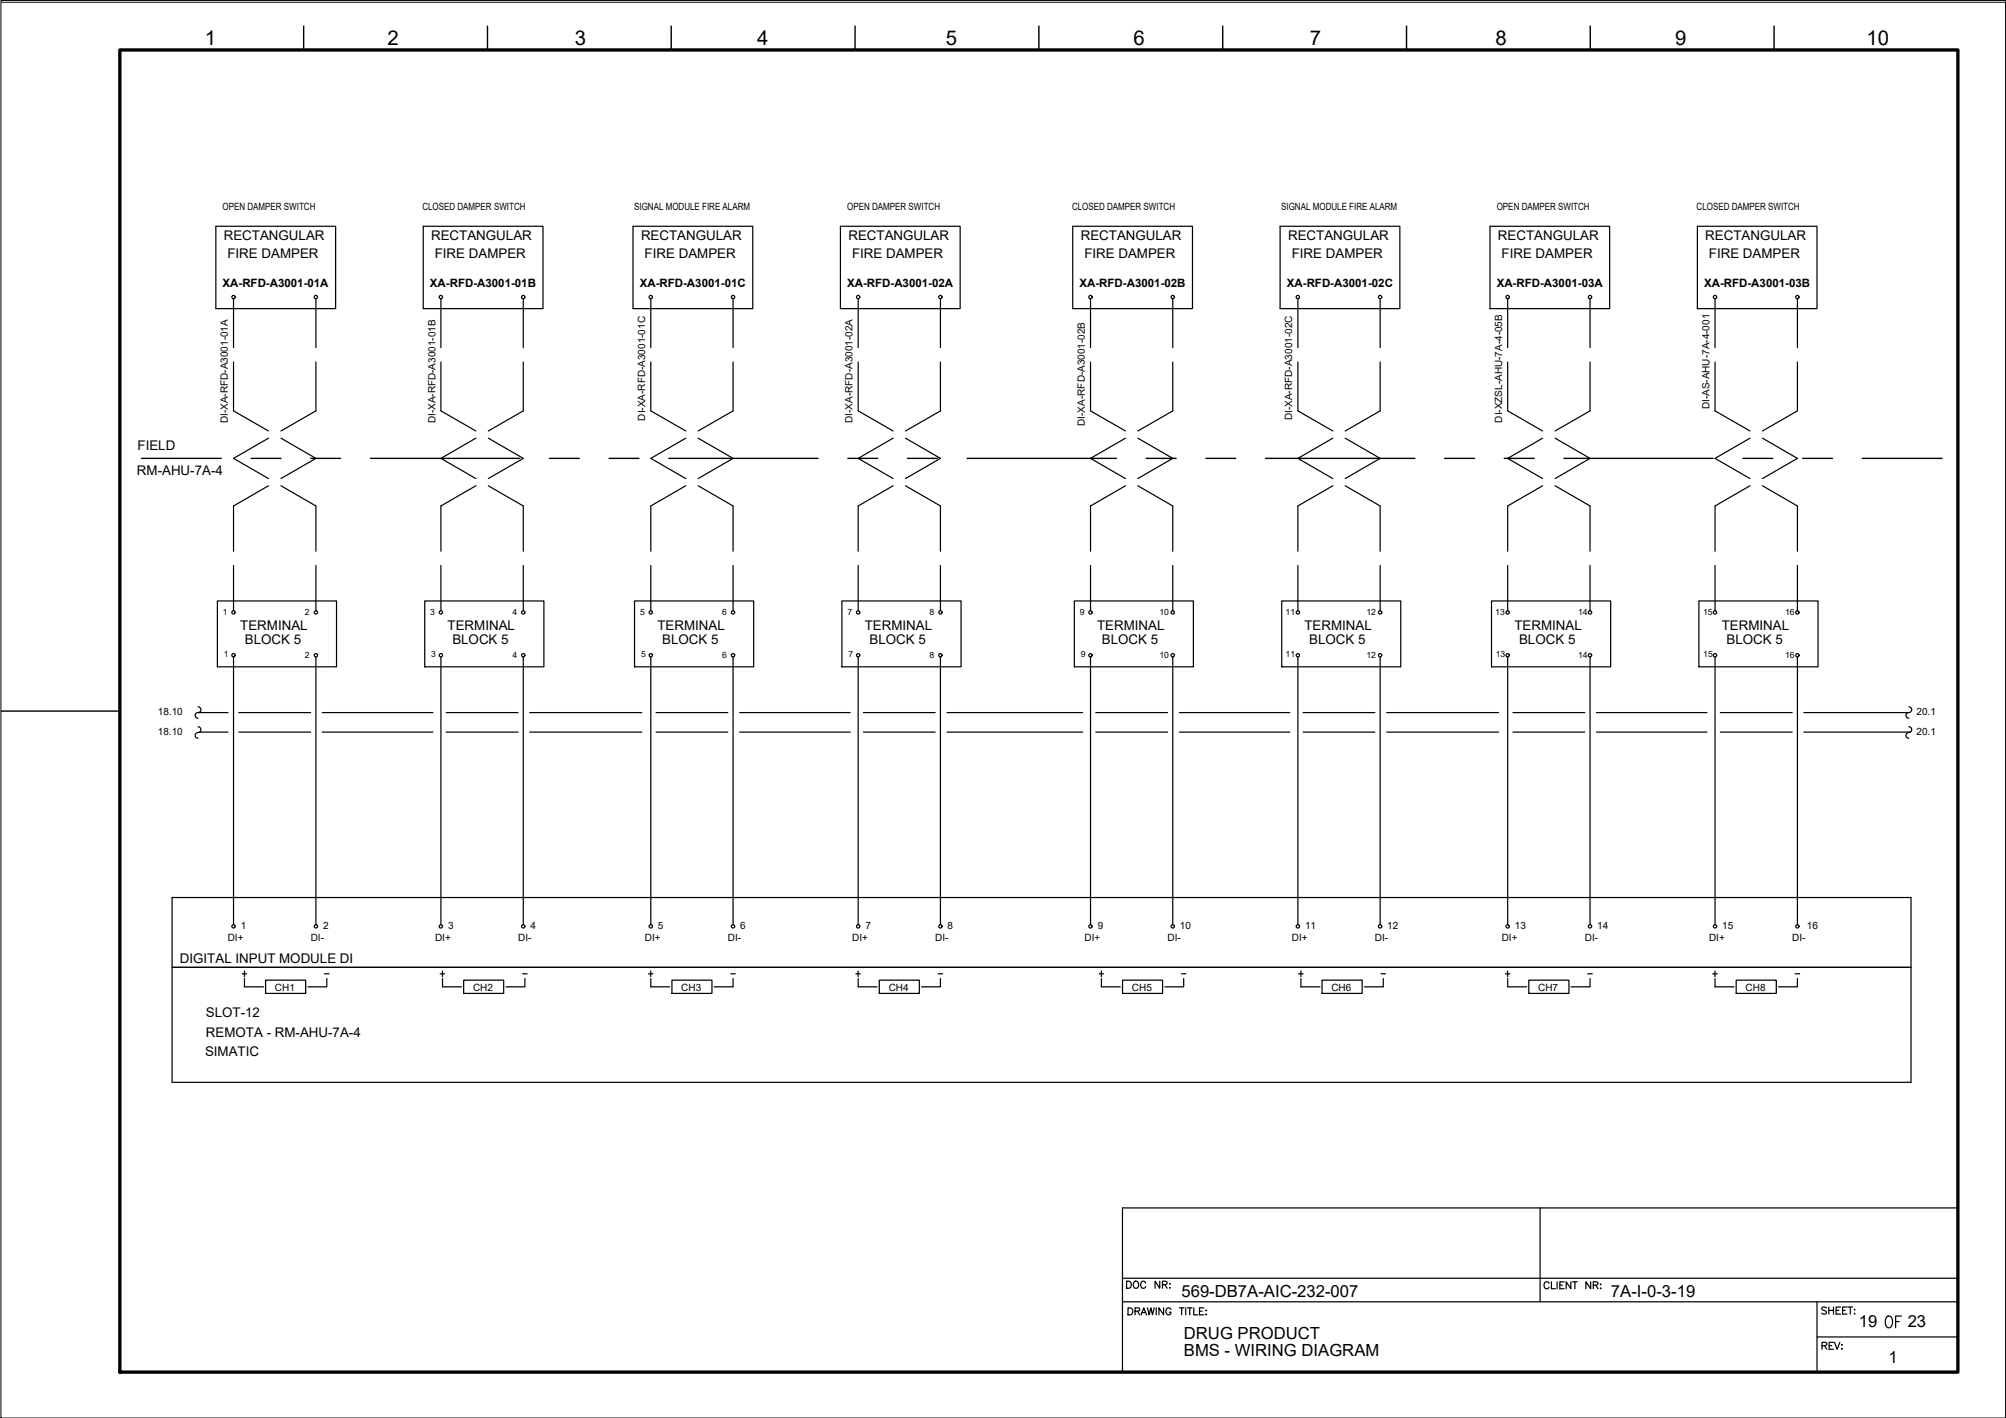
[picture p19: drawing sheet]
<svg xmlns="http://www.w3.org/2000/svg" width="420mm" height="297mm" viewBox="0 0 420 297" stroke-linecap="round" stroke-linejoin="round" font-family="sans-serif">
<defs><g id="words">
<text font-size="5.7" x="394.1" y="279.4">OF</text>
<text font-size="4.4" x="234.9" y="270.9">DOC NR:</text>
<g font-size="4.3">
<text x="42.9" y="9.4">1</text>
<text x="81.2" y="9.4">2</text>
<text x="120.4" y="9.4">3</text>
<text x="158.6" y="9.4">4</text>
<text x="198.1" y="9.4">5</text>
<text x="237.4" y="9.4">6</text>
<text x="274.3" y="9.4">7</text>
<text x="313.2" y="9.4">8</text>
<text x="350.9" y="9.4">9</text>
<text x="390.9" y="9.4">10</text>
</g>
<g font-size="4">
<text x="49.7" y="205.7">+</text>
<text x="229.3" y="205.7">+</text>
<text x="270.9" y="205.7">+</text>
<text x="314.3" y="205.7">+</text>
<text x="357.7" y="205.7">+</text>
</g>
<g font-size="3.5">
<text x="247.5" y="271.6">569-DB7A-AIC-232-007</text>
<text x="337.4" y="271.8">7A-I-0-3-19</text>
<text x="248" y="280.5">DRUG PRODUCT</text>
<text x="389.3" y="278.1">19</text>
<text x="399.6" y="278.1">23</text>
<text x="248" y="284.1">BMS - WIRING DIAGRAM</text>
<text x="395.5" y="285.4">1</text>
</g>
<g font-size="2.8">
<text x="46.9" y="50.4">RECTANGULAR</text>
<text x="47.6" y="54">FIRE DAMPER</text>
<text x="90.3" y="50.4">RECTANGULAR</text>
<text x="91.1" y="54">FIRE DAMPER</text>
<text x="134.3" y="50.4">RECTANGULAR</text>
<text x="135" y="54">FIRE DAMPER</text>
<text x="177.7" y="50.4">RECTANGULAR</text>
<text x="178.5" y="54">FIRE DAMPER</text>
<text x="226.4" y="50.4">RECTANGULAR</text>
<text x="227.1" y="54">FIRE DAMPER</text>
<text x="269.8" y="50.4">RECTANGULAR</text>
<text x="270.6" y="54">FIRE DAMPER</text>
<text x="313.7" y="50.4">RECTANGULAR</text>
<text x="314.5" y="54">FIRE DAMPER</text>
<text x="357.2" y="50.4">RECTANGULAR</text>
<text x="357.9" y="54">FIRE DAMPER</text>
<text x="28.8" y="94.3">FIELD</text>
<text x="28.7" y="99.4">RM-AHU-7A-4</text>
<text x="50.3" y="132">TERMINAL</text>
<text x="51.3" y="134.9">BLOCK 5</text>
<text x="93.7" y="132">TERMINAL</text>
<text x="94.7" y="134.9">BLOCK 5</text>
<text x="137.7" y="132">TERMINAL</text>
<text x="138.7" y="134.9">BLOCK 5</text>
<text x="181.1" y="132">TERMINAL</text>
<text x="182.1" y="134.9">BLOCK 5</text>
<text x="229.8" y="132">TERMINAL</text>
<text x="230.8" y="134.9">BLOCK 5</text>
<text x="273.2" y="132">TERMINAL</text>
<text x="274.2" y="134.9">BLOCK 5</text>
<text x="317.2" y="132">TERMINAL</text>
<text x="318.2" y="134.9">BLOCK 5</text>
<text x="360.6" y="132">TERMINAL</text>
<text x="361.6" y="134.9">BLOCK 5</text>
<text x="37.7" y="201.7">DIGITAL INPUT MODULE DI</text>
<text x="43.1" y="213.1">SLOT-12</text>
<text x="42.9" y="221.1">SIMATIC</text>
<text x="43.1" y="217.3">REMOTA - RM-AHU-7A-4</text>
</g>
<g font-size="2.6">
<text x="67" y="205.3">-</text>
<text x="108.7" y="205.3">-</text>
<text x="152" y="205.3">-</text>
<text x="195.8" y="205.3">-</text>
<text x="246.6" y="205.3">-</text>
<text x="288.2" y="205.3">-</text>
<text x="331.6" y="205.3">-</text>
<text x="375" y="205.3">-</text>
</g>
<g font-size="2.4">
<text x="46.6" y="60.2">XA-RFD-A3001-01A</text>
<text x="90" y="60.2">XA-RFD-A3001-01B</text>
<text x="134" y="60.2">XA-RFD-A3001-01C</text>
<text x="177.4" y="60.2">XA-RFD-A3001-02A</text>
<text x="226.1" y="60.2">XA-RFD-A3001-02B</text>
<text x="269.5" y="60.2">XA-RFD-A3001-02C</text>
<text x="313.5" y="60.2">XA-RFD-A3001-03A</text>
<text x="356.9" y="60.2">XA-RFD-A3001-03B</text>
</g>
<g font-size="2.1">
<text x="46.6" y="44.1">OPEN DAMPER SWITCH</text>
<text x="88.5" y="44.1">CLOSED DAMPER SWITCH</text>
<text x="132.8" y="44.1">SIGNAL MODULE FIRE ALARM</text>
<text x="177.5" y="44.1">OPEN DAMPER SWITCH</text>
<text x="224.5" y="44.1">CLOSED DAMPER SWITCH</text>
<text x="268.4" y="44.1">SIGNAL MODULE FIRE ALARM</text>
<text x="313.5" y="44.1">OPEN DAMPER SWITCH</text>
<text x="355.3" y="44.1">CLOSED DAMPER SWITCH</text>
<text x="47.8" y="88.7" transform="rotate(-90 47.8 88.7)">DI-XA-RFD-A3001-01A</text>
<text x="91.2" y="88.7" transform="rotate(-90 91.2 88.7)">DI-XA-RFD-A3001-01B</text>
<text x="135.1" y="88.1" transform="rotate(-90 135.1 88.1)">DI-XA-RFD-A3001-01C</text>
<text x="178.6" y="88.6" transform="rotate(-90 178.6 88.6)">DI-XA-RFD-A3001-02A</text>
<text x="227.2" y="89.2" transform="rotate(-90 227.2 89.2)">DI-XA-RFD-A3001-02B</text>
<text x="270.7" y="88" transform="rotate(-90 270.7 88)">DI-XA-RFD-A3001-02C</text>
<text x="314.6" y="88.5" transform="rotate(-90 314.6 88.5)">DI-XZSL-AHU-7A-4-05B</text>
<text x="358.1" y="85.8" transform="rotate(-90 358.1 85.8)">DI-AS-AHU-7A-4-001</text>
<text x="33.1" y="149.8">18.10</text>
<text x="401.4" y="149.8">20.1</text>
<text x="33.1" y="154">18.10</text>
<text x="401.4" y="154">20.1</text>
<text x="47.7" y="197.1">DI+</text>
<text x="50.4" y="194.5">1</text>
<text x="65.1" y="197.1">DI-</text>
<text x="67.7" y="194.5">2</text>
<text x="91.1" y="197.1">DI+</text>
<text x="93.9" y="194.5">3</text>
<text x="108.5" y="197.1">DI-</text>
<text x="111.1" y="194.5">4</text>
<text x="135.1" y="197.1">DI+</text>
<text x="137.8" y="194.5">5</text>
<text x="152.5" y="197.1">DI-</text>
<text x="155" y="194.5">6</text>
<text x="178.5" y="197.1">DI+</text>
<text x="181.3" y="194.5">7</text>
<text x="195.9" y="197.1">DI-</text>
<text x="198.5" y="194.5">8</text>
<text x="227.2" y="197.1">DI+</text>
<text x="229.9" y="194.5">9</text>
<text x="244.6" y="197.1">DI-</text>
<text x="247.1" y="194.5">10</text>
<text x="270.6" y="197.1">DI+</text>
<text x="273.3" y="194.5">11</text>
<text x="288" y="197.1">DI-</text>
<text x="290.6" y="194.5">12</text>
<text x="314.5" y="197.1">DI+</text>
<text x="317.3" y="194.5">13</text>
<text x="331.9" y="197.1">DI-</text>
<text x="334.5" y="194.5">14</text>
<text x="358" y="197.1">DI+</text>
<text x="360.7" y="194.5">15</text>
<text x="375.4" y="197.1">DI-</text>
<text x="378.4" y="194.5">16</text>
<text x="57.6" y="207.5">CH1</text>
<text x="99.1" y="207.5">CH2</text>
<text x="142.7" y="207.5">CH3</text>
<text x="186.1" y="207.5">CH4</text>
<text x="237.1" y="207.5">CH5</text>
<text x="278.9" y="207.5">CH6</text>
<text x="322.2" y="207.5">CH7</text>
<text x="365.6" y="207.5">CH8</text>
</g>
<g font-size="1.8">
<text x="46.7" y="128.8">1</text>
<text x="63.9" y="128.9">2</text>
<text x="90.1" y="128.8">3</text>
<text x="107.3" y="128.9">4</text>
<text x="134.1" y="128.8">5</text>
<text x="151.3" y="128.9">6</text>
<text x="177.5" y="128.8">7</text>
<text x="194.7" y="128.9">8</text>
<text x="226.2" y="128.8">9</text>
<text x="242.8" y="128.9">10</text>
<text x="269.3" y="128.8">11</text>
<text x="286.2" y="128.9">12</text>
<text x="313.2" y="128.8">13</text>
<text x="330.5" y="128.9">14</text>
<text x="356.7" y="128.8">15</text>
<text x="373.9" y="128.9">16</text>
<text x="46.9" y="137.7">1</text>
<text x="63.9" y="137.8">2</text>
<text x="90.3" y="137.7">3</text>
<text x="107.3" y="137.8">4</text>
<text x="134.3" y="137.7">5</text>
<text x="151.3" y="137.8">6</text>
<text x="177.7" y="137.7">7</text>
<text x="194.7" y="137.8">8</text>
<text x="226.4" y="137.7">9</text>
<text x="242.8" y="137.8">10</text>
<text x="269.3" y="137.7">11</text>
<text x="286.2" y="137.8">12</text>
<text x="313.3" y="137.7">13</text>
<text x="330.5" y="137.8">14</text>
<text x="356.7" y="137.7">15</text>
<text x="373.9" y="137.8">16</text>
</g>
</g></defs>
<!-- layer: I_LIMIT_LINE -->
<g fill="none" stroke="#000" stroke-width=".3">
<path d="M29.7 96h16.6M52.6 96h6.2M65.1 96h6.2M77.6 96h31.2M115.1 96h6.2M127.6 96h6.2M140.1 96h31.2M177.6 96h6.2M190.1 96h6.2M202.6 96h31.2M240.1 96h6.2M252.6 96h6.2"/>
<path d="M265.1 96h31.2M302.6 96h6.2M315.1 96h6.2M327.6 96h31.2M365.1 96h6.2M377.6 96h6.2M390.1 96h16.7"/>
</g>
<!-- layer: 0 -->
<g fill="none" stroke="#000" stroke-width=".25">
<path d="M41.5 149.3h6.3M41.8 153.4h6M50 149.3h15.1M50 153.4h15.1M67.5 149.3h23.2M67.5 153.4h23.2M93.5 149.3h15M93.5 153.4h15M111 149.3h23.4M111 153.4h23.4M137.4 149.3h15M137.4 153.4h15"/>
<path d="M154.9 149.3h23.2M154.9 153.4h23.2M180.8 149.3h15.1M180.8 153.4h15.1M198.4 149.3h28.4M198.4 153.4h28.4M229.5 149.3h15M229.5 153.4h15M247 149.3h23.2M247 153.4h23.2M272.9 149.3h15.1M272.9 153.4h15.1"/>
<path d="M290.4 149.3h23.5M290.4 153.4h23.5M316.9 149.3h15M316.9 153.4h15M334.4 149.3h23.1M334.4 153.4h23.1M360.3 149.3h15.1M360.3 153.4h15.1M377.8 149.3h22M377.8 153.4h22.4M400.3 188v38.7"/>
</g>
<!-- layer: I_DATA -->
<g fill="none" stroke="#000" stroke-width=".25">
<path d="M45.2 47.4h25.1v17.3h-25.1zM88.6 47.4h25.1v17.3h-25.1zM132.6 47.4h25.1v17.3h-25.1zM176 47.4h25.1v17.3h-25.1zM224.7 47.4h25.1v17.3h-25.1zM268.1 47.4h25.1v17.3h-25.1zM312.1 47.4h25v17.3h-25zM355.5 47.4h25.1v17.3h-25.1zM45.5 125.9h25v13.8h-25zM89 125.9h24.9v13.8h-24.9zM132.9 125.9h25v13.8h-25zM176.3 125.9h25v13.8h-25z"/>
<path d="M225 125.9h25v13.8h-25zM268.5 125.9h24.9v13.8h-24.9zM312.4 125.9h25v13.8h-25zM355.8 125.9h25v13.8h-25zM400.3 188h-364.3v38.7h364.3M36 202.6h364.3M51.2 206.7h4M55.6 205.3h8.4v2.8h-8.4zM68.5 205v1.7h-4M92.2 204h1M92.7 203.4v1.2M92.7 205v1.7h3.9"/>
<path d="M97.1 205.3h8.4v2.8h-8.4zM109.9 205v1.7h-3.9M135.8 204h1M136.3 203.4v1.2M136.3 205v1.7h4M140.7 205.3h8.4v2.8h-8.4zM153.5 205v1.7h-3.9M179.3 204h.9M179.7 203.4v1.2M179.7 205v1.7h4M184.2 205.3h8.4v2.8h-8.4zM197 205v1.7h-4"/>
<path d="M230.7 206.7h4M235.1 205.3h8.4v2.8h-8.4zM247.9 205v1.7h-3.9M272.5 206.7h4M276.9 205.3h8.4v2.8h-8.4zM289.7 205v1.7h-3.9M315.8 206.7h4M320.2 205.3h8.4v2.8h-8.4zM333 205v1.7h-3.9M359.2 206.7h4M363.6 205.3h8.4v2.8h-8.4zM376.5 205v1.7h-4"/>
<circle cx="48.9" cy="62.2" r=".35"/>
<circle cx="66.2" cy="62.2" r=".35"/>
<circle cx="92.3" cy="62.2" r=".35"/>
<circle cx="109.6" cy="62.2" r=".35"/>
<circle cx="136.3" cy="62.2" r=".35"/>
<circle cx="153.5" cy="62.2" r=".35"/>
<circle cx="179.7" cy="62.2" r=".35"/>
<circle cx="197" cy="62.2" r=".35"/>
<circle cx="228.4" cy="62.2" r=".35"/>
<circle cx="245.6" cy="62.2" r=".35"/>
<circle cx="271.8" cy="62.2" r=".35"/>
<circle cx="289.1" cy="62.2" r=".35"/>
<circle cx="315.8" cy="62.2" r=".35"/>
<circle cx="333" cy="62.2" r=".35"/>
<circle cx="359.2" cy="62.2" r=".35"/>
<circle cx="376.5" cy="62.2" r=".35"/>
<circle cx="48.9" cy="128.3" r=".35"/>
<circle cx="48.9" cy="137.3" r=".35"/>
<circle cx="66.2" cy="128.3" r=".35"/>
<circle cx="66.2" cy="137.3" r=".35"/>
<circle cx="92.3" cy="137.3" r=".35"/>
<circle cx="92.3" cy="128.3" r=".35"/>
<circle cx="109.6" cy="128.3" r=".35"/>
<circle cx="109.6" cy="137.3" r=".35"/>
<circle cx="136.3" cy="137.3" r=".35"/>
<circle cx="136.3" cy="128.3" r=".35"/>
<circle cx="153.5" cy="128.3" r=".35"/>
<circle cx="153.5" cy="137.3" r=".35"/>
<circle cx="179.7" cy="128.3" r=".35"/>
<circle cx="179.7" cy="137.3" r=".35"/>
<circle cx="197" cy="128.3" r=".35"/>
<circle cx="197" cy="137.3" r=".35"/>
<circle cx="228.4" cy="137.3" r=".35"/>
<circle cx="228.4" cy="128.3" r=".35"/>
<circle cx="245.6" cy="137.3" r=".35"/>
<circle cx="245.6" cy="128.3" r=".35"/>
<circle cx="271.8" cy="137.3" r=".35"/>
<circle cx="271.8" cy="128.3" r=".35"/>
<circle cx="289.1" cy="128.3" r=".35"/>
<circle cx="289.1" cy="137.3" r=".35"/>
<circle cx="315.8" cy="128.3" r=".35"/>
<circle cx="315.8" cy="137.3" r=".35"/>
<circle cx="333" cy="128.3" r=".35"/>
<circle cx="333" cy="137.3" r=".35"/>
<circle cx="359.2" cy="137.3" r=".35"/>
<circle cx="359.2" cy="128.3" r=".35"/>
<circle cx="376.5" cy="137.3" r=".35"/>
<circle cx="376.5" cy="128.3" r=".35"/>
<circle cx="48.9" cy="194.1" r=".35"/>
<circle cx="66.2" cy="194.1" r=".35"/>
<circle cx="92.3" cy="194.1" r=".35"/>
<circle cx="109.6" cy="194.1" r=".35"/>
<circle cx="136.3" cy="194.1" r=".35"/>
<circle cx="153.5" cy="194.1" r=".35"/>
<circle cx="179.7" cy="194.1" r=".35"/>
<circle cx="197" cy="194.1" r=".35"/>
<circle cx="228.4" cy="194.1" r=".35"/>
<circle cx="245.6" cy="194.1" r=".35"/>
<circle cx="271.8" cy="194.1" r=".35"/>
<circle cx="289.1" cy="194.1" r=".35"/>
<circle cx="315.8" cy="194.1" r=".35"/>
<circle cx="333" cy="194.1" r=".35"/>
<circle cx="359.2" cy="194.1" r=".35"/>
<circle cx="376.5" cy="194.1" r=".35"/>
</g>
<!-- layer: I_TABS -->
<g fill="none" stroke="#000" stroke-width=".25">
<path d="M48.9 62.6v10.2M48.9 75.8v10.3l7.3 4.2M66.2 62.6v10.2M66.2 75.8v10.3l-7.4 4.2M92.4 62.6v10.2M92.4 75.8v10.3l7.3 4.2M109.6 62.6v10.2M109.6 75.8v10.3l-7.3 4.2M136.3 62.6v10.2M136.3 75.8v10.3l7.3 4.2M153.5 62.6v10.2M153.5 75.8v10.3l-7.3 4.2"/>
<path d="M179.7 62.6v10.2M179.7 75.8v10.3l7.4 4.2M197 62.6v10.2M197 75.8v10.3l-7.3 4.2M228.4 62.6v10.2M228.4 75.8v10.3l7.3 4.2M245.6 62.6v10.2M245.6 75.8v10.3l-7.3 4.2M271.8 62.6v10.2M271.8 75.8v10.3l7.4 4.2M289.1 62.6v10.2M289.1 75.8v10.3l-7.4 4.2"/>
<path d="M315.8 62.6v10.2M315.8 75.8v10.3l7.3 4.2M333 62.6v10.2M333 75.8v10.3l-7.3 4.2M359.2 62.6v10.2M359.2 75.8v10.3l7.3 4.2M376.5 62.6v10.2M376.5 75.8v10.3l-7.4 4.2M56.2 91.8l-7.3 4.2 7.3 4.3M58.8 91.8l7.4 4.2-7.4 4.3M99.7 91.8l-7.3 4.2 7.3 4.3M102.3 91.8l7.3 4.2-7.3 4.3"/>
<path d="M143.6 91.8l-7.3 4.2 7.3 4.3M146.2 91.8l7.3 4.2-7.3 4.3M187.1 91.8l-7.4 4.2 7.4 4.3M189.7 91.8l7.3 4.2-7.3 4.3M235.7 91.8l-7.3 4.2 7.3 4.3M238.3 91.8l7.3 4.2-7.3 4.3M279.2 91.8l-7.4 4.2 7.4 4.3M281.7 91.8l7.4 4.2-7.4 4.3M323.1 91.8l-7.3 4.2 7.3 4.3M325.7 91.8l7.3 4.2-7.3 4.3M366.5 91.8l-7.3 4.2 7.3 4.3M369.1 91.8l7.4 4.2-7.4 4.3"/>
<path d="M48.9 118.5v9.4M56.2 101.8l-7.3 4.2v9.5M58.8 101.8l7.4 4.2v9.5M66.2 118.5v9.4M92.4 118.5v9.4M99.7 101.8l-7.3 4.2v9.5M102.3 101.8l7.3 4.2v9.5M109.6 118.5v9.4M136.3 118.5v9.4M143.6 101.8l-7.3 4.2v9.5M146.2 101.8l7.3 4.2v9.5M153.5 118.5v9.4"/>
<path d="M179.7 118.5v9.4M187.1 101.8l-7.4 4.2v9.5M189.7 101.8l7.3 4.2v9.5M197 118.5v9.4M228.4 118.5v9.4M235.7 101.8l-7.3 4.2v9.5M238.3 101.8l7.3 4.2v9.5M245.6 118.5v9.4M271.8 118.5v9.4M279.2 101.8l-7.4 4.2v9.5M281.7 101.8l7.4 4.2v9.5M289.1 118.5v9.4"/>
<path d="M315.8 118.5v9.4M323.1 101.8l-7.3 4.2v9.5M325.7 101.8l7.3 4.2v9.5M333 118.5v9.4M359.2 118.5v9.4M366.5 101.8l-7.3 4.2v9.5M369.1 101.8l7.4 4.2v9.5M376.5 118.5v9.4M48.9 137.6v56.1M66.2 137.6v56.1M92.4 137.6v56.1M109.6 137.6v56.1"/>
<path d="M136.3 137.6v56.1M153.5 137.6v56.1M179.7 137.6v56.1M197 137.6v56.1M228.4 137.6v56.1M245.6 137.6v56.1M271.8 137.6v56.1M289.1 137.6v56.1M315.8 137.6v56.1M333 137.6v56.1M359.2 137.6v56.1M376.5 137.6v56.1"/>
<path d="M41.5 148.1a.6 .6 0 0 1 .6 .6 .6 .6 0 0 1-.6 .6M41.5 149.3a.6 .6 0 0 0-.6 .6 .6 .6 0 0 0 .6 .6M41.5 152.2a.64 .64 0 0 1 .6 .8 .64 .64 0 0 1-.9 .5 .6 .6 0 0 0-.3 .7 .6 .6 0 0 0 .6 .5M399.8 148.1a.6 .6 0 0 1 .6 .6 .6 .6 0 0 1-.6 .6M399.8 149.3a.6 .6 0 0 0-.6 .6 .6 .6 0 0 0 .6 .6M399.8 152.2a.64 .64 0 0 1 .6 .8 .64 .64 0 0 1-.8 .5 .6 .6 0 0 0-.4 .7 .6 .6 0 0 0 .6 .5"/>
</g>
<!-- layer: G-TTLB-TTLB -->
<path d="M25.1 10.5h385v276.9h-385z" fill="none" stroke="#000" stroke-width=".7"/>
<!-- layer: G-TTLB-OTLN -->
<path d="M.2 .5h419.9v296.5" fill="none" stroke="#000" stroke-width=".21"/>
<!-- layer: G-TTLB-INDX -->
<path d="M63.6 5.5v5M102.1 5.5v5M140.6 5.5v5M179.1 5.5v5M217.6 5.5v5M256.1 5.5v5M294.6 5.5v5M333.1 5.5v5M371.6 5.5v5M.2 149h24.9" fill="none" stroke="#000" stroke-width=".3"/>
<!-- layer: LGSP IA4$0$LG_PLOT -->
<path d="M322.6 253v19.7M235.1 267.8h175M235.1 272.7h175M380.6 272.7v14.7M235.1 287.4h175M380.6 280.1h29.5" fill="none" stroke="#000" stroke-width=".25"/>
<!-- layer: LG_PLOT -->
<g fill="none" stroke="#000" stroke-width=".25">
<path d="M410.1 253h-175v34.4M236.3 274h.5a.78 .78 0 0 1 .5 .7 .78 .78 0 0 1-.5 .7h-.5zM237.7 274.7l.9-.1 .1-.5-1-.1v1.4M238.2 274.7l.5 .7M239 275.4l.6-1.4 .5 1.4M239.2 274.9h.7M240.3 274l.4 1.4 .3-1.4 .4 1.4 .3-1.4M242.2 274v1.4M243.7 274v1.4l-1-1.4v1.4M245.3 274.3a.55 .55 0 0 0-.7-.3 .55 .55 0 0 0-.4 .5v.4a.53 .53 0 0 0 .5 .5 .53 .53 0 0 0 .6-.5h-.4M247 274h1M247.5 274v1.4"/>
<path d="M248.3 274v1.4M248.7 274h1M249.2 274v1.4M250 274v1.4h.9M251.2 274.7h.6M252.1 274h-.9v1.4h.9M252.6 274.5h.1zM252.6 275.4h.1zM324.4 268.8a.54 .54 0 0 0-.6-.3 .54 .54 0 0 0-.4 .6v.3a.54 .54 0 0 0 .4 .6 .54 .54 0 0 0 .6-.4M325 268.5v1.5h.8M326.1 268.5v1.5M326.7 269.2h.6"/>
<path d="M327.6 268.5h-.9v1.5h.9M329 268.5v1.5l-1-1.5v1.5M329.4 268.5h.9M329.9 268.5v1.5M333.2 268.5v1.5l-1-1.5v1.5M333.7 269.2l.9-.1 .1-.3-.4-.3h-.6v1.5M334.2 269.2l.5 .8M335.2 269.1h.1zM335.2 269.9h.1zM382.5 274l-.3-.2-.6 .2 .1 .4 .8 .3v.4a.63 .63 0 0 1-.9 0M383.1 273.8v1.5M383.1 274.5h.9"/>
<path d="M384 273.8v1.5M384.6 274.5h.5M385.5 273.8h-.9v1.5h.9M385.9 274.5h.6M386.8 273.8h-.9v1.5h.9M387.1 273.8h.9M387.5 273.8v1.5M388.4 275.2h.1zM388.5 274.3v.1zM381.6 281.9l.9-.1 .1-.3-.3-.3h-.7v1.4M382.1 281.9l.5 .7M383.1 281.9h.6"/>
<path d="M384 281.2h-.9v1.4h.9M384.2 281.2l.6 1.4 .6-1.4M385.7 281.7h.1zM385.7 282.6h.1z"/>
</g>
<!-- layer: 0 -->
<path d="M.2 .1h419.9v296.9h-419.9z" fill="none" stroke="#000" stroke-width=".21"/>
<use href="#words"/>
</svg>
